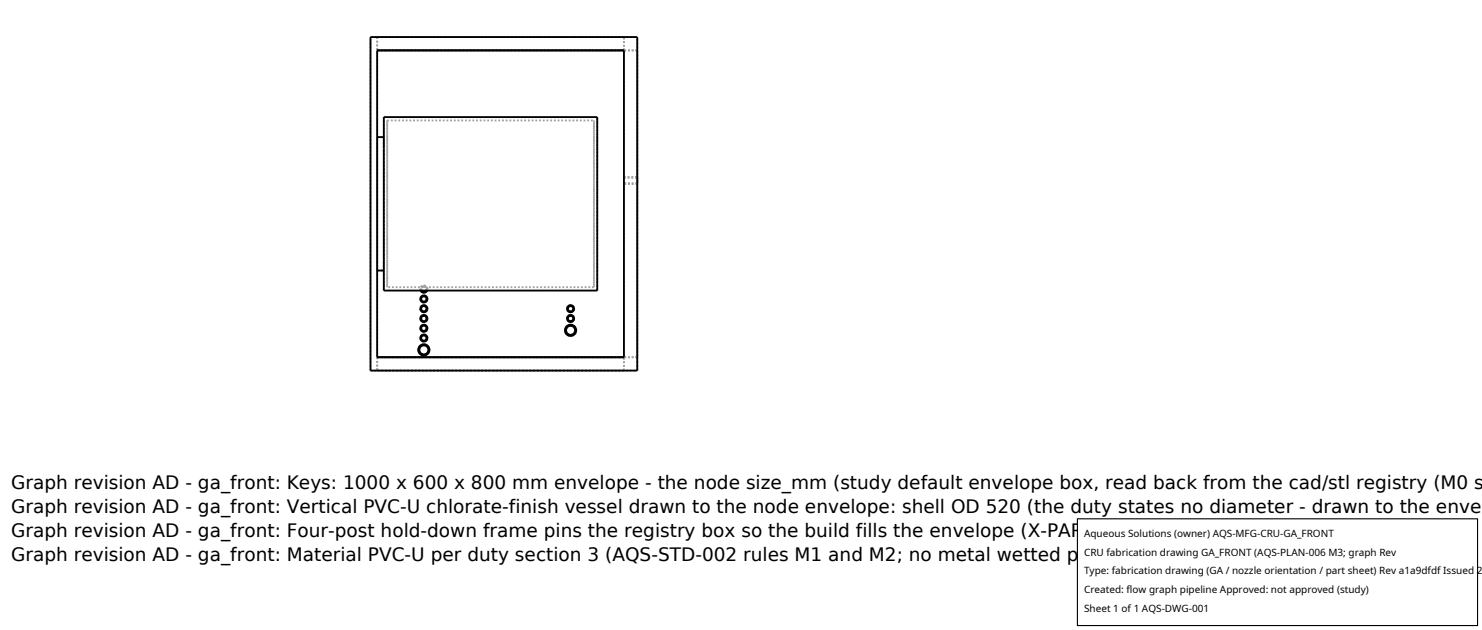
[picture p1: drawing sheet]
<svg xmlns="http://www.w3.org/2000/svg" width="212mm" height="90mm" viewBox="0 0 212 90" stroke-linecap="round" stroke-linejoin="round" font-family="sans-serif">
<defs><g id="words">
<g font-size="2.6">
<text x="1.6" y="69.8">Graph revision AD - ga_front: Keys: 1000 x 600 x 800 mm envelope - the node size_mm (study default envelope box, read back from the cad/stl registry (M0 s</text>
<text x="1.6" y="73.3">Graph revision AD - ga_front: Vertical PVC-U chlorate-finish vessel drawn to the node envelope: shell OD 520 (the duty states no diameter - drawn to the enve</text>
<text x="1.6" y="76.7">Graph revision AD - ga_front: Four-post hold-down frame pins the registry box so the build fills the envelope (X-PAR-04)</text>
<text x="1.6" y="80.2">Graph revision AD - ga_front: Material PVC-U per duty section 3 (AQS-STD-002 rules M1 and M2; no metal wetted part); CA does not apply to the polymer</text>
</g>
<g font-size="1.4">
<text x="154.8" y="76.6">Aqueous Solutions (owner) AQS-MFG-CRU-GA_FRONT</text>
<text x="154.8" y="79.3">CRU fabrication drawing GA_FRONT (AQS-PLAN-006 M3; graph Rev</text>
<text x="154.8" y="82">Type: fabrication drawing (GA / nozzle orientation / part sheet) Rev a1a9dfdf Issued 2</text>
<text x="154.8" y="84.7">Created: flow graph pipeline Approved: not approved (study)</text>
<text x="154.8" y="87.4">Sheet 1 of 1 AQS-DWG-001</text>
</g>
</g></defs>
<g fill="none" stroke="#a0a0a0" stroke-width=".26" stroke-dasharray=".3 .3" stroke-linecap="butt">
<path d="M52.9 5.3h38.1M53.9 7.2h35.2M53.9 5.3v1.9M53.9 5.3h35.2M53.9 19.6h.9M54.8 19.6v1.6M54.8 19.6v-2.9M55.3 17.2h29.5M55.3 17.2v23.8M84.8 17.2v23.8M89.1 5.3h-35.2M89.1 7.2v-1.9"/>
<path d="M91 7.2v43.8M91 7.2h-1.9M53.9 38.6v-19M53.9 38.6h.9M54.8 37v-15.8M54.8 38.6v-1.6M54.8 21.2v-1.6M54.8 37v1.6M89.1 25.3h1.9M89.1 25.3v1M89.1 26.3v-1M89.1 25.4h1.9"/>
<path d="M89.1 25.4v.7M89.1 26.1v-.7M91 25.3v1M91 26.3v-1M91 25.4v.7M91 26.1v-.7M91 26.3h-1.9M91 26.1h-1.9M52.9 52.9h38.1M52.9 52.9v-47.6M53.9 52.9h35.2M53.9 51v-43.8"/>
<path d="M53.9 51h35.2M53.9 51v1.9M54.8 41.5v-2.9M55.3 41v-23.8M60.1 41.5v-.5l.4-.2M60.2 41.5v-.4l.3-.2M60.5 49.2l.6 .2 .2 .6-.2 .5-.6 .3-.6-.3-.2-.6 .3-.5 .5-.2M60.5 49.3l.5 .2 .2 .5-.2 .4-.5 .2-.4-.2-.2-.5 .2-.4 .4-.2M60.5 45l.4 .1 .1 .4-.1 .3-.4 .2-.3-.2-.2-.4 .2-.3 .3-.1M60.5 45.1l.3 .1 .1 .3-.1 .2-.3 .2-.2-.2-.1-.2 .1-.3 .2-.1M60.5 43.6l.4 .1 .1 .4-.1 .3-.4 .2-.3-.2-.2-.4 .2-.3 .3-.1M60.5 43.7l.3 .1 .1 .3-.1 .3-.3 .1-.2-.2-.1-.2 .1-.3 .2-.1"/>
<path d="M60.5 42.2l.4 .1 .1 .4-.1 .3-.4 .2-.3-.1-.2-.4 .1-.3 .4-.2M60.5 42.3l.3 .1 .1 .3-.1 .3-.3 .1-.2-.1-.1-.3 .1-.3 .2-.1M60.5 40.8l.5 .2v.5M60.5 40.8l.4 .1 .1 .4-.1 .3-.4 .2-.3-.2-.2-.3 .2-.4 .3-.1M60.5 40.9l.4 .2v.4M60.5 40.9l.3 .1 .1 .3-.1 .3-.3 .1-.2-.2-.1-.2 .1-.3 .2-.1M60.5 47.8l.4 .1 .1 .4-.1 .3-.4 .2-.3-.2-.2-.4 .2-.3 .3-.1M60.5 47.9l.3 .1 .1 .3-.1 .3h-.3l-.2-.1-.1-.2 .1-.3 .2-.1M60.5 46.4l.4 .1 .1 .4-.1 .3-.4 .2-.3-.2-.2-.4 .2-.3 .3-.1M60.5 46.5l.3 .1 .1 .3-.1 .2-.3 .1-.2-.1-.1-.2 .1-.3 .2-.1M81.5 46.4l-.6 .2-.2 .5 .2 .6 .6 .3 .5-.2 .3-.6-.2-.6-.6-.2M81.5 46.5l-.5 .2-.1 .4 .1 .5 .5 .2 .4-.2 .2-.4-.2-.5-.4-.2"/>
<path d="M81.5 43.6l-.4 .1-.1 .4 .1 .3 .4 .2 .3-.1 .2-.4-.1-.4-.4-.1M81.5 43.7l-.3 .1-.1 .3 .1 .2 .3 .2 .2-.1 .2-.3-.1-.3-.3-.1M81.5 45l-.4 .1-.1 .4 .1 .3 .4 .2 .3-.1 .2-.4-.1-.4-.4-.1M81.5 45.1l-.3 .1-.1 .3 .1 .2 .3 .2 .2-.1 .2-.3-.1-.3-.3-.1M84.8 41v-23.8M84.8 41h-29.5M85.3 41.5v-24.8M89.1 52.9h-35.2M89.1 51v-43.8M89.1 52.9v-1.9M91 52.9v-47.6M91 51v-43.8"/>
<path d="M91 51h-1.9"/>
</g>
<g fill="none" stroke="#000" stroke-width=".26">
<path d="M52.9 5.3h38.1v47.6h-38.1zM53.9 7.2h35.2v43.8h-35.2zM53.9 19.6h.9M54.8 16.7h30.5v24.8h-30.5zM53.9 38.6h.9M60.1 41.5l.1 .2 .3 .1 .3-.1 .2-.2M60.2 41.5l.3 .2 .4-.2"/>
<circle cx="60.5" cy="44.1" r=".51"/>
<circle cx="60.5" cy="42.7" r=".38"/>
<circle cx="60.5" cy="45.5" r=".51"/>
<circle cx="60.5" cy="50" r=".8"/>
<circle cx="60.5" cy="46.9" r=".38"/>
<circle cx="60.5" cy="45.5" r=".38"/>
<circle cx="60.5" cy="44.1" r=".38"/>
<circle cx="60.5" cy="46.9" r=".51"/>
<circle cx="60.5" cy="42.7" r=".51"/>
<circle cx="60.5" cy="48.3" r=".51"/>
<circle cx="60.5" cy="48.3" r=".38"/>
<circle cx="60.5" cy="50" r=".64"/>
<circle cx="81.5" cy="44.1" r=".51"/>
<circle cx="81.5" cy="47.2" r=".64"/>
<circle cx="81.5" cy="45.5" r=".51"/>
<circle cx="81.5" cy="44.1" r=".37"/>
<circle cx="81.5" cy="47.2" r=".8"/>
<circle cx="81.5" cy="45.5" r=".38"/>
</g>
<path d="M153.9 74.1h57.1v15.2h-57.1z" fill="#fff" stroke="#000" stroke-width=".16"/>
<use href="#words"/>
</svg>
